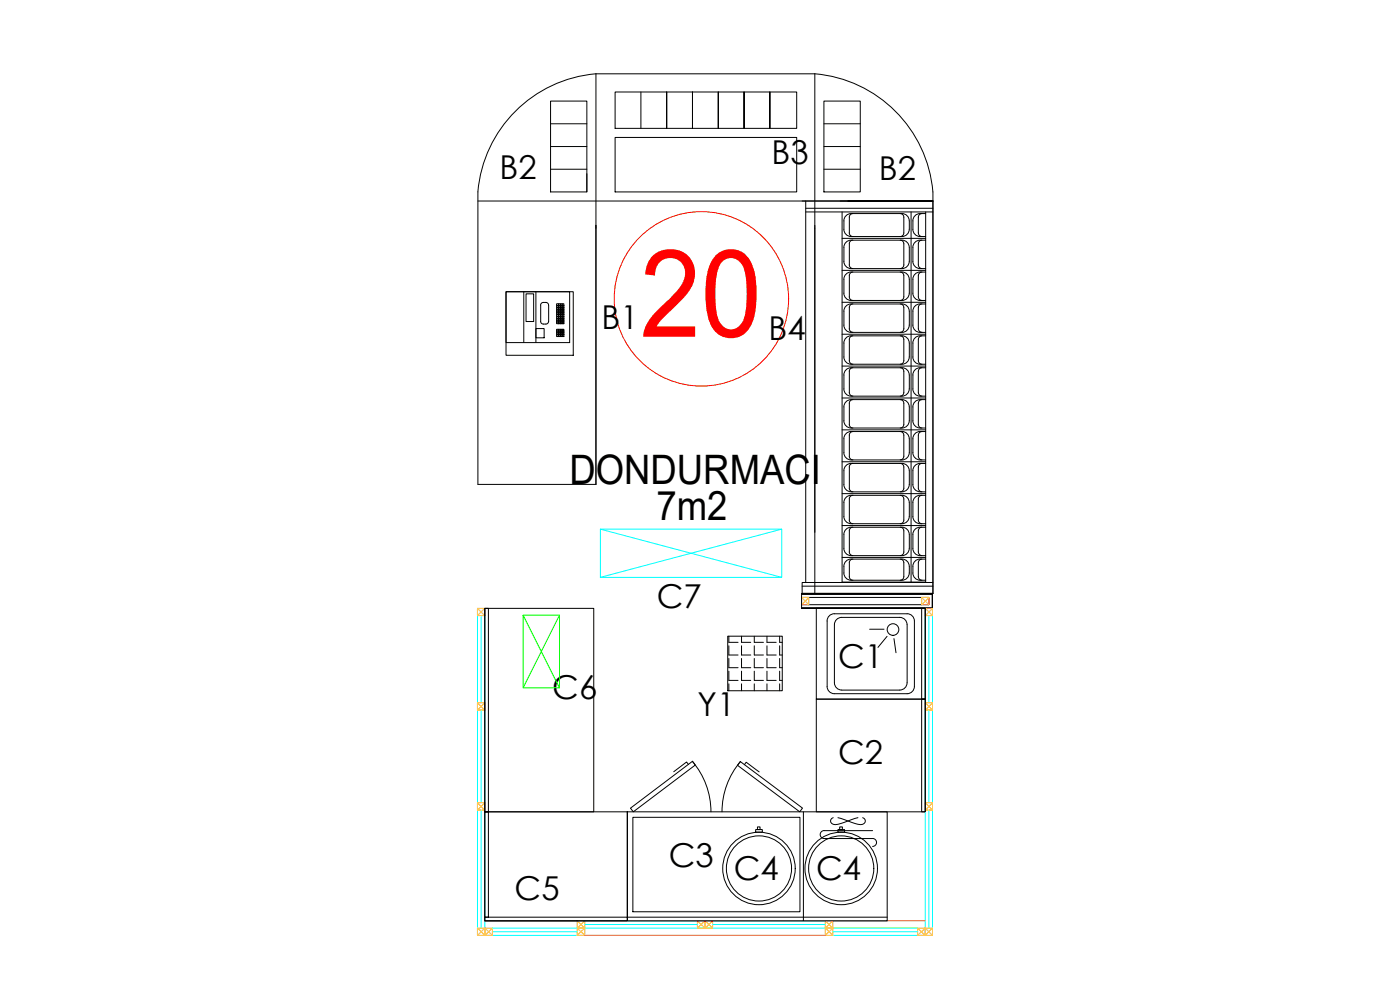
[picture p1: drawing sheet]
<svg xmlns="http://www.w3.org/2000/svg" width="841mm" height="594mm" viewBox="0 0 841 594" stroke-linecap="round" stroke-linejoin="round" font-family="sans-serif">
<defs><g id="words">
<text font-size="73.2" fill="#f00" x="384" y="202">20</text>
<g font-size="24.4">
<text x="342" y="291">DONDURMACI</text>
<text x="394" y="312">7m2</text>
</g>
<g font-size="19.8">
<text x="464" y="98">B3</text>
<text x="300" y="107">B2</text>
<text x="528" y="108">B2</text>
<text x="361" y="198">B1</text>
<text x="462" y="204">B4</text>
<text x="395" y="365">C7</text>
<text x="503" y="402">C1</text>
<text x="332" y="420">C6</text>
<text x="419" y="430">Y1</text>
<text x="503" y="459">C2</text>
<text x="402" y="521">C3</text>
<text x="441" y="529">C4</text>
<text x="490" y="529">C4</text>
<text x="309" y="540">C5</text>
</g>
</g></defs>
<!-- layer: gor_orta -->
<g fill="none" stroke="#ffbf00" stroke-width=".6">
<path d="M482 359l4 4h-4v-4h4v4M482 357h78M482 356h78M486 359l-4 4M554 359h4v4h-4zM554 359l4 4M558 359l-4 4M287 365l4 5h-4v-5h4v5M291 365l-4 5M556 365l4 5h-4v-5h4v5M560 365l-4 5M287 422l4 5h-4v-5h4v5"/>
<path d="M291 422l-4 5M556 422l4 5h-4v-5h4v5M560 422l-4 5M287 482l4 5h-4v-5h4v5M291 482l-4 5M556 482l4 5h-4v-5h4v5M560 482l-4 5M287 558l4 4h-4v-4h4v4v-4h5v4h-5l5-4M347 558h4v4h-4zM347 553h4v5h-4zM347 553l4 5-4 4M347 558l4 4"/>
<path d="M351 553l-4 5M419 553l5 5v-5h4v5h-4l4-5M419 553h5v5h-5zM419 558l5-5 4 5M496 553l4 5-4 4h4v-4h-4v4M496 553h4v5h-4zM496 558h55l5 4 4-4M496 558l4 4M500 553l-4 5M287 562l4-4 5 4M551 562v-4h5v4h-5l5-4 4 4h-4v-4h4v4"/>
</g>
<!-- layer: 0 -->
<g fill="none" stroke="#000" stroke-width=".6">
<path d="M358 44h131M370 55h109v22h-109zM385 55v22M401 55v22v-22M416 55v22v-22M431 55v22v-22M447 55v22v-22M462 55v22v-22M489 44a78 78 0 0 1 71 71v241h-78M489 44v312M310 67a78 78 0 0 1 48-23v247h-71v-176a78 78 0 0 1 23-48zM331 61h22v54h-22z"/>
<path d="M331 74h22M495 61h22v54h-22zM495 74h22M331 88h22M370 83h109v32h-109zM495 88h22M331 102h22M353 104v11M495 102h22M287 121h273M358 135v2M489 135v2"/>
<path d="M482 359h76v4h-76M482 357h78v8h-78M437 382h33v33h-33zM438 382v4h5M438 388v5h5M438 396v5h5M445 382v4h6M445 388v5h6M445 396v5h6M453 382v4h6M453 388v5h6M453 396v5h6"/>
<path d="M461 382v4h5M461 388v5h5M461 396v5h5M468 382v4h2M468 388v5h2M468 396v5h2M438 403v6h5M438 411v4M445 403v6h6M445 411v4M453 403v6h6M453 411v4"/>
<path d="M461 403v6h5M461 411v4M468 403v6h2M468 411v4"/>
</g>
<circle cx="421" cy="180" r="52" fill="none" stroke="#f00" stroke-width=".6"/>
<!-- layer: gor_orta -->
<g fill="none" stroke="#0ff" stroke-width=".6">
<path d="M287 365v197M289 370v52M291 365v193M556 365v197h-56M558 370v52M560 365v193M289 427v55M558 427v55M289 487v71M558 487v71M296 558h51M296 560h51"/>
<path d="M351 558h145M351 553h145M351 555h68M428 555h68M500 558h51M500 560h51M291 562h60"/>
</g>
<!-- layer: gor_uzak -->
<path d="M291 553h56M500 553h56M351 562h145" fill="none" stroke="#dd6e00" stroke-width=".6"/>
<g fill="none" stroke="#000" stroke-width=".6">
<path d="M304 175h38v31h-38zM304 175h40v38h-40zM315 175v31M316 177h5v16h-5zM322 175v31M322 197h5v6h-5zM325 183v-1h1h3l1 1M325 183v10l1 2h2l1-2 1-10M334 182h1v2h-1zM334 184h1v1h-1zM334 185h1v1h-1zM334 186h1v1h-1z"/>
<path d="M334 187h1v1h-1zM334 188h1v1h-1zM334 189h1v1h-1zM334 190h1v1h-1zM334 191h1v1h-1zM334 192h1v1h-1zM334 193h1v1h-1zM334 198h1v1h-1zM334 199h1v1h-1zM334 200h1v1h-1zM335 182h2v2h-2zM335 184h2v1h-2z"/>
<path d="M335 185h2v1h-2zM335 186h2v1h-2zM335 187h2v1h-2zM335 188h2v1h-2zM335 189h2v1h-2zM335 190h2v1h-2zM335 191h2v1h-2zM335 192h2v1h-2zM335 193h2v1h-2zM335 198h2v1h-2zM335 199h2v1h-2zM335 200h2v1h-2z"/>
<path d="M337 182h1v2h-1zM337 184h1v1h-1zM337 185h1v1h-1zM337 186h1v1h-1zM337 187h1v1h-1zM337 188h1v1h-1zM337 189h1v1h-1zM337 190h1v1h-1zM337 191h1v1h-1zM337 192h1v1h-1zM337 193h1v1h-1zM337 198h1v1h-1z"/>
<path d="M337 199h1v1h-1zM337 200h1v1h-1zM338 182h1v2h-1zM338 184h1v1h-1zM338 185h1v1h-1zM338 186h1v1h-1zM338 187h1v1h-1zM338 188h1v1h-1zM338 189h1v1h-1zM338 190h1v1h-1zM338 191h1v1h-1zM338 192h1v1h-1z"/>
<path d="M338 193h1v1h-1zM338 198h1v1h-1zM338 199h1v1h-1zM338 200h1v1h-1zM334 201h1v1h-1zM335 201h2v1h-2zM337 201h1v1h-1zM338 201h1v1h-1zM482 356v9M291 365h66v123h-66zM291 365h2v123h-2zM490 365h66v55h-66z"/>
<path d="M498 370l3-1h44a4 4 0 0 1 4 4v39a4 4 0 0 1-4 5h-44a4 4 0 0 1-4-5v-39zM522 378h9M554 365h2v55h-2zM533 382l-6 7M537 384l1 8M490 420h66v68h-66zM506 414a4 4 0 0 1-5-4v-35a4 4 0 0 1 5-4h35a4 4 0 0 1 4 4v35a4 4 0 0 1-4 4M506 415h35M554 420h2v68h-2zM414 459l-2-1-7 6M416 457a47 47 0 0 1 11 31M445 457l37 28-2 3-37-28z"/>
<path d="M445 457a47 47 0 0 0-11 31M447 459l1-1 8 6M291 488h86v65h-86zM291 488h2v63h-2zM377 488h156v65h-156zM377 488v63M379 485l37-28 2 3-38 28zM380 491h101v57h-101zM454 498h4v2h-4zM455 497h2v1h-2zM483 488v65M495 499a2.4 2.4 0 0 0-2 2 2.4 2.4 0 0 0 2 3"/>
<path d="M495 499h29M501 491a2 2 0 0 0-2 2 2 2 0 0 0 2 2 49 49 0 0 0 14-4M503 498h4v2h-4zM503 491a49 49 0 0 0 15 4 2 2 0 0 0 2-2 2 2 0 0 0-2-2M504 497h2v1h-2zM495 504h29a2.4 2.4 0 0 1 3 2 2.4 2.4 0 0 1-3 2M291 551h86v2h-86zM377 551h156"/>
<circle cx="536" cy="378" r="3"/>
<circle cx="456" cy="522" r="22"/>
<circle cx="456" cy="522" r="20"/>
<circle cx="505" cy="522" r="22"/>
<circle cx="505" cy="522" r="20"/>
</g>
<g fill="none" stroke="#000" stroke-width=".6">
<path d="M482 121h78v235h-78v-6h78M484 121v229M484 127h76M484 125h76M505 121h55h-51M506 127v223M508 129l3-1h31a4 4 0 0 1 4 5v5a4 4 0 0 1-4 4h-31a4 4 0 0 1-4-4v-6zM512 128l-1 1-1 1v10l1 1 1 1M541 128l1 1 1 1v10l-1 2h-1M547 127v223M554 128l-1 1-1 1v10v1l2 1M556 128h-3a4 4 0 0 0-5 5v5a4 4 0 0 0 5 4h3"/>
<path d="M556 127v223M506 143h50M508 146l3-2h31a4 4 0 0 1 4 5v8a4 4 0 0 1-4 4h-31a4 4 0 0 1-4-4v-8zM512 144l-1 1-1 1v14l1 1h1M541 144l1 1 1 1v14l-1 1h-1M554 144l-1 1-1 1v13v2h2M556 144h-3a4 4 0 0 0-5 5v8a4 4 0 0 0 5 4h3M506 162h50M507 176a4 4 0 0 0 4 4h31a4 4 0 0 0 4-4M507 176v-8a4 4 0 0 1 4-5h31a4 4 0 0 1 4 5v8M512 163l-1 1-1 1v13l1 2h1M541 163l1 1 1 2v13l-1 1h-1"/>
<path d="M548 176a4 4 0 0 0 5 4h3M554 163l-1 1-1 1v13v2h2M556 163h-3a4 4 0 0 0-5 5v8M506 182h50M508 184l3-1h31a4 4 0 0 1 4 4v8a4 4 0 0 1-4 5h-31a4 4 0 0 1-4-5v-9zM512 183h-1l-1 1v13l1 2 1 1M541 183h1l1 2v13l-1 1-1 1M554 183h-1l-1 1v13v2l2 1M556 183h-3a4 4 0 0 0-5 4v8a4 4 0 0 0 5 5h3M506 201h50M506 220h50M511 202a4 4 0 0 0-4 4v8a4 4 0 0 0 4 5h31a4 4 0 0 0 4-5v-8a4 4 0 0 0-4-4"/>
<path d="M511 202h31M512 202h-1l-1 1v14l1 1 1 1M541 202h1l1 1v14l-1 1-1 1M553 202a4 4 0 0 0-5 4v8a4 4 0 0 0 5 5h3M553 202h3M554 202h-1l-1 1v14v1l2 1M506 239h50M511 221a4 4 0 0 0-4 4v9a4 4 0 0 0 4 4h31a4 4 0 0 0 4-4v-9a4 4 0 0 0-4-4M511 221h31M512 221h-1l-1 1v14l1 1 1 1M541 221l1 1 1 1v13l-1 2h-1M553 221a4 4 0 0 0-5 4v9a4 4 0 0 0 5 4h3"/>
<path d="M553 221h3M554 221h-1l-1 1v14v1l2 1M506 258h50M508 241l3-1h31a4 4 0 0 1 4 4v9a4 4 0 0 1-4 4h-31a4 4 0 0 1-4-4v-9zM512 259l-1 1-1 1v13l1 2h1M512 240h-1l-1 2v13l1 1 1 1M541 259l1 1 1 1v13l-1 2h-1M541 240l1 1 1 1v14l-1 1h-1M554 240h-1l-1 2v13v1l2 1M554 259l-1 1-1 1v13v2h2M556 259h-3a4 4 0 0 0-5 5v8M556 240h-3a4 4 0 0 0-5 4v9a4 4 0 0 0 5 4h3"/>
<path d="M506 277h50M507 272a4 4 0 0 0 4 4h31a4 4 0 0 0 4-4M507 272v-8a4 4 0 0 1 4-5h31a4 4 0 0 1 4 5v8M508 279l3-1h31a4 4 0 0 1 4 5v8a4 4 0 0 1-4 4h-31a4 4 0 0 1-4-4v-9zM512 278l-1 1-1 1v13l1 2h1M541 278l1 1 1 1v13l-1 2h-1M548 272a4 4 0 0 0 5 4h3M554 278l-1 1-1 1v13v2h2M556 278h-3a4 4 0 0 0-5 5v8a4 4 0 0 0 5 4h3M506 297h50M511 297a4 4 0 0 0-4 5v8a4 4 0 0 0 4 5h31a4 4 0 0 0 4-5v-8a4 4 0 0 0-4-5M511 298h31"/>
<path d="M512 298h-1l-1 1v13l1 2 1 1M541 298h1l1 2v13l-1 1-1 1M553 297a4 4 0 0 0-5 5v8a4 4 0 0 0 5 5h3M553 298h3M554 298h-1l-1 1v13v2l2 1M506 316h50M511 317a4 4 0 0 0-4 4v8a4 4 0 0 0 4 5h31a4 4 0 0 0 4-5v-8a4 4 0 0 0-4-4M511 317h31M512 317h-1l-1 1v14l1 1 1 1M541 317h1l1 1v14l-1 1-1 1M553 317a4 4 0 0 0-5 4v8a4 4 0 0 0 5 5h3M553 317h3"/>
<path d="M554 317h-1l-1 1v14v1l2 1M506 335h50M508 337l3-1h31a4 4 0 0 1 4 4v4a4 4 0 0 1-4 5h-31a4 4 0 0 1-4-5v-5zM512 336h-1l-1 1v9l1 2 1 1M541 336h1l1 1v9l-1 2-1 1M554 336h-1l-1 1v9v2l2 1M556 336h-3a4 4 0 0 0-5 4v4a4 4 0 0 0 5 5h3M482 352h78M506 350h50"/>
</g>
<!-- layer: 0 -->
<path d="M361 318h109v29h-109zM361 318l109 29M470 318l-109 29" fill="none" stroke="#0ff" stroke-width=".6"/>
<path d="M314 370h22v43h-22v-43l22 43M336 370l-22 43" fill="none" stroke="#0f0" stroke-width=".6"/>
<use href="#words"/>
</svg>
